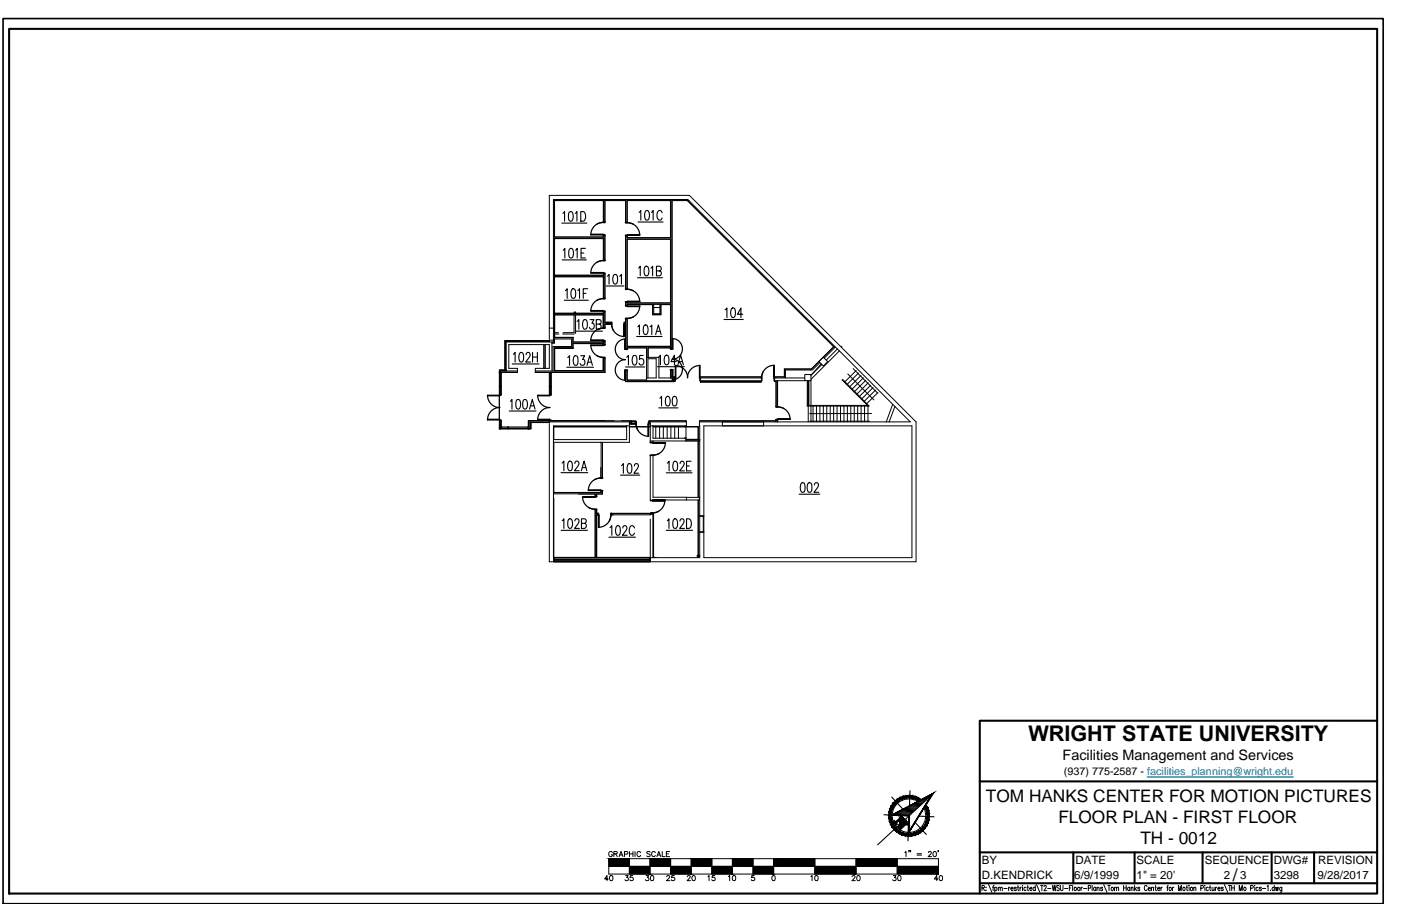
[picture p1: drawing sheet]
<svg xmlns="http://www.w3.org/2000/svg" width="432mm" height="279mm" viewBox="0 0 432 279" stroke-linecap="round" stroke-linejoin="round" font-family="sans-serif">
<defs><g id="words">
<text font-size="6.7" x="317" y="228.5">WRIGHT STATE UNIVERSITY</text>
<g font-size="5.3">
<text x="303.8" y="247.4">TOM HANKS CENTER FOR MOTION PICTURES</text>
<text x="326.2" y="253.8">FLOOR PLAN - FIRST FLOOR</text>
<text x="351.5" y="260.2">TH - 0012</text>
<text x="380" y="271.8">/</text>
</g>
<text font-size="4.4" x="327.5" y="234.4">Facilities Management and Services</text>
<g font-size="3.5">
<text x="302.6" y="266.3">BY</text>
<text x="331.4" y="266.3">DATE</text>
<text x="350.3" y="266.3">SCALE</text>
<text x="371.3" y="266.3">SEQUENCE</text>
<text x="392.6" y="266.3">DWG#</text>
<text x="406.2" y="266.3">REVISION</text>
<text x="302.6" y="271.1">D.KENDRICK</text>
<text x="331.1" y="271.1">6/9/1999</text>
<text x="350.3" y="271.1">1&quot; = 20'</text>
<text x="377.2" y="271.1">2</text>
<text x="382.2" y="271.1">3</text>
<text x="392.6" y="271.1">3298</text>
<text x="406.1" y="271">9/28/2017</text>
</g>
<text font-size="3.3" x="327.9" y="238.9">(937) 775-2587 - facilities_planning@wright.edu</text>
</g></defs>
<!-- layer: BORDER -->
<path d="M2.8 8.9h421.6v266.7h-421.6zM424.4 222.3h-122.4v53.3M302 241h122.4M302 262.9h122.4M302.1 272.4h122.3M330.8 262.9v9.5M349.7 262.9v9.5M370.6 262.9v9.5M391.9 262.9v9.5M405 262.9v9.5" fill="none" stroke="#000" stroke-width=".63"/>
<!-- layer: BORDER-NOTE -->
<g fill="none" stroke="#000" stroke-width=".31">
<path d="M302.7 273.8l.6-.1v-.6h-.6v1.6M303 273.8l.4 .9M303.9 273.6h.1M303.9 274.5v.2zM304.7 272.8l1 2.4M305.9 273.6h.4M306.4 273.1l-.3 .3v1.3M306.6 273.8l.1-.1a.47 .47 0 0 1 .6 .4 .47 .47 0 0 1-.6 .5l-.1-.2M306.6 273.6v1.6M307.7 273.9l.2-.3 .3 .1 .1 1M307.7 273.6v1.1M308.3 273.9l.2-.2h.4v1"/>
<path d="M309.4 274h1M310.9 273.6v1.1M311.3 273.6l-.4 .4M311.6 274h.7l-.1-.3a.46 .46 0 0 0-.6 .4 .46 .46 0 0 0 .6 .5l.1-.2M313.2 273.8l-.2-.2-.4 .2 .6 .4v.4l-.3 .1-.3-.3M313.6 273.6h.4M313.7 273.1l.1 1.5 .2 .1M314.4 273.6v1.1M314.8 273.6l-.4 .4M315.1 273.1v.1zM315.1 273.6v1.1M316.2 273.8l-.1-.1a.47 .47 0 0 0-.5 .4 .47 .47 0 0 0 .5 .5l.1-.2"/>
<path d="M316.6 273.6h.4M316.8 273.1v1.5l.2 .1M317.4 274h.7l-.2-.3a.47 .47 0 0 0-.5 .4 .47 .47 0 0 0 .5 .5l.2-.2M319.1 273.8l-.1-.1a.47 .47 0 0 0-.6 .4 .47 .47 0 0 0 .6 .5l.1-.2M319.1 273.1v1.6M319.5 272.8l1 2.4M320.7 273.1h.8M321.1 273.1v1.6M321.8 273.4l.1-.2a.35 .35 0 0 1 .5-.1 .35 .35 0 0 1 0 .6l-.7 1h.9M322.9 274h1M324.3 273.1l.3 1.6 .3-1.6 .3 1.6 .3-1.6M326.5 273.3l-.3-.2-.5 .2 .1 .3 .6 .4v.6l-.4 .1-.3-.3"/>
<path d="M326.8 273.1v1.1l.4 .5 .4-.3v-1.3M328.1 274h1M329.6 273.8h.4M330.3 273.1h-.7v1.6M330.6 273.1v1.6M333.2 273.6v1.1M333.6 273.6l-.3 .1-.1 .3M333.9 274h1.1M335.4 273.9l.7-.1v-.7h-.7v1.6M336.6 273.1v1.6M337.7 273.8l-.1-.1a.48 .48 0 0 0-.6 .4 .48 .48 0 0 0 .6 .5l.1-.2M337.7 273.6v1.1"/>
<path d="M338.1 273.9l.2-.2h.4l.1 1M338.1 273.6v1.1M339.8 273.8l-.2-.2-.4 .2 .6 .4v.4l-.4 .1-.2-.3M340.2 272.8l1 2.4M341.4 273.1h.8M341.8 273.1v1.6M343.5 273.9l.2-.2h.4v1M343.5 273.6v1.1M344.1 273.9l.2-.2h.4l.1 1M346.3 273.8h.8M346.3 273.1v1.6M347.1 273.1v1.6"/>
<path d="M348.2 273.8l-.1-.1a.48 .48 0 0 0-.6 .4 .48 .48 0 0 0 .6 .5l.1-.2M348.2 273.6v1.1M348.6 273.9l.3-.3 .3 .1v1M348.6 273.6v1.1M349.7 273.1v1.6M349.9 274l.4 .7M350.3 273.6l-.6 .7M351.3 273.8l-.6-.1v.3l.6 .4-.3 .3-.3-.3M353.5 273.4a.44 .44 0 0 0-.5-.3 .44 .44 0 0 0-.3 .6l.2 .9 .4 .1 .2-.4M353.9 274h.7l-.1-.3a.48 .48 0 0 0-.6 .4 .48 .48 0 0 0 .6 .5l.1-.2M354.9 273.9l.2-.2h.4v1M354.9 273.6v1.1"/>
<path d="M356 273.6h.4M356.2 273.1v1.5l.3 .1M356.8 274h.7l-.2-.3a.47 .47 0 0 0-.5 .4 .47 .47 0 0 0 .5 .5l.2-.2M357.8 273.6v1.1M358.2 273.6l-.4 .4M359.6 273.6h.4M360.1 273.1l-.3 .3v1.3M361.4 273.6v1.1M361.8 273.6l-.3 .1-.1 .3M363.2 274.7v-1.6l.5 1.6 .4-1.6v1.6M365.6 273.6h.4M365.8 273.1v1.2l.3 .4"/>
<path d="M366.5 273.1v.1zM366.5 273.6v1.1M367.9 273.9l.2-.2h.4l.1 1M367.9 273.6v1.1M370.1 273.9l.7-.1 .1-.6-.8-.1v1.6M371.4 273.1v.1zM371.4 273.6v1.1M372.4 273.8l-.1-.1a.48 .48 0 0 0-.6 .4 .48 .48 0 0 0 .6 .5l.1-.2M372.8 273.6h.4M372.9 273.1v1.2l.3 .4M373.6 273.6v1l.3 .1 .3-.4M374.2 273.6v1.1"/>
<path d="M374.6 273.6v1.1M375.1 273.6l-.3 .1-.2 .3M375.4 274h.7l-.1-.3a.45 .45 0 0 0-.6 .4 .45 .45 0 0 0 .5 .5l.2-.2M377 273.8l-.6-.1v.3l.6 .4-.2 .3-.4-.3M377.4 272.8l1 2.4M378.6 273.1h.8M379 273.1v1.6M379.6 273.8h.8M379.6 273.1v1.6M380.4 273.1v1.6M381.9 274.7v-1.6l.5 1.6 .5-1.6v1.6M385.5 273.9l.6-.1 .1-.6-.7-.1v1.6"/>
<path d="M386.7 273.1v.1zM386.7 273.6v1.1M387.8 273.8l-.1-.1a.47 .47 0 0 0-.6 .4 .47 .47 0 0 0 .6 .5l.1-.2M388.8 273.8l-.3-.2-.4 .2 .6 .4v.4l-.3 .1-.3-.3M389.1 274h1M390.6 273.4l.2-.3v1.6M391.6 274.5v.1M392.7 273.8l-.1-.1a.47 .47 0 0 0-.5 .4 .47 .47 0 0 0 .5 .5l.1-.2M392.7 273.1v1.6M393.1 273.6l.2 1.1 .3-1.1 .2 1.1 .2-1.1M395.1 273.6l-.1 1.5h-.4M395.1 273.8l-.2-.1a.47 .47 0 0 0-.5 .4 .47 .47 0 0 0 .5 .5l.2-.2"/>
<circle cx="331.4" cy="274.1" r=".47"/>
<circle cx="332.5" cy="274.1" r=".47"/>
<circle cx="342.8" cy="274.1" r=".47"/>
<circle cx="360.7" cy="274.1" r=".47"/>
<circle cx="364.9" cy="274.1" r=".47"/>
<circle cx="367.2" cy="274.1" r=".47"/>
<circle cx="383.7" cy="274.1" r=".46"/>
</g>
<!-- layer: NORTH -->
<g fill="#000" stroke="#000" stroke-width=".31">
<path d="M275.5 253.5l.1 .1zM275.7 253.8l.5 .4zM276 253.6l.2 .1zM277.3 254l1.1 .8-.8 .9zM277.6 251.6l.4 .4zM279.2 253.8l.2 .2zM279.3 253.6l.6 .5zM279.3 253.8l.2 .1zM279.2 253.9l.2 .1z"/>
<path d="M274.9 251.3l.1 .1 12.8-6.8zM275 251.4l12.8-6.8-.7 .5zM287.1 245.1l-7.2 12 7.9-12.5zM287.1 245.1l-7.2 12 .2-.8zM280 251.7l-.1 5.4 .2-.8zM280 251.7l.3-.2-.2 4.8zM274.9 251.4l5.1 .3 .3-.2zM275 251.2l5.3 .3-5.4-.1z"/>
<path d="M275.5 253.5l.2 .2zM275.5 253.5l.2 .2z"/>
<path d="M275.7 253.8l.5 .4zM275.7 253.9l.5 .3z"/>
<path d="M275.8 253.7l.2 .2zM275.8 253.7l.2 .2z"/>
<path d="M276 253.6l1.8-1.7zM276.1 253.6l1.8-1.7zM277.5 251.6l.4 .3zM277.5 251.6l.4 .3zM277.5 251.6l.1-.1zM277.6 251.5l1.2 1.2zM277.6 251.6l1.2 1.1zM278.7 252.7l-.3 1.9zM278.7 252.7l-.4 2.1zM278.4 254.6l-.1 .2 .9-.9zM278.3 254.8l.9-.8z"/>
<path d="M275.9 246.9l.5 .6-1.2 .2zM275.2 247.7l.6 .4 .6-.6zM275.2 247.7l.6 .4-1.1 .4zM274.7 248.5l.6 .3 .5-.7zM274.7 248.5l.6 .3-1.1 .6zM274.2 249.4l.8 .3 .3-.9zM274.2 249.4l.8 .3-1 .6zM274 250.3l.7 .2 .3-.8zM274 250.3l.7 .2-.8 .8zM274.7 250.5l-.8 .8h.7zM273.9 251.3h.7l-.7 1zM274.6 251.3l-.7 1 .7-.1zM273.9 252.3l.7-.1-.5 1.1zM274.6 252.2l-.5 1.1 .7-.2zM274.1 253.3l.7-.2-.3 1.1zM274.8 253.1l-.3 1.1 .6-.3zM274.5 254.2l.6-.3-.2 1.2zM275.1 253.9l-.2 1.2 .7-.5zM274.9 255.1l.7-.5-.1 1.2zM275.6 254.6l-.1 1.2 .6-.5zM275.5 255.8l.6-.5 .2 1.2zM276.1 255.3l.2 1.2 .4-.6zM276.7 255.9l.4 1.2-.8-.6zM276.7 255.9l.4 1.2 .4-.7zM277.5 256.4l.5 1.1-.9-.4zM277.5 256.4l.5 1.1 .2-.7zM278.2 256.8l.7 .9-.9-.2zM278.2 256.8l.7 .9 .2-.7zM279.1 257l.8 .9-1-.2zM279.1 257l.8 .9v-.8zM279.9 257.1l1 .7-1 .1zM279.9 257.1l1 .7-.1-.7zM280.8 257.1l1.1 .6-1 .1zM280.8 257.1l1.1 .6-.2-.8zM281.7 256.9l1.1 .4-.9 .4zM281.7 256.9l1.1 .4-.3-.7zM282.5 256.6l1.1 .2-.8 .5zM282.5 256.6l1.1 .2-.3-.6zM283.3 256.2h1.2l-.9 .6zM283.3 256.2h1.2l-.6-.5zM283.9 255.7l1.2-.2-.6 .7zM284.5 255l-.6 .7 1.2-.2zM284.5 255l1.1-.3-.5 .8zM285 254.3l-.5 .7 1.1-.3zM285 254.3l1.1-.5-.5 .9zM285.3 253.5l-.3 .8 1.1-.5zM285.3 253.5l1-.6-.2 .9zM285.6 252.7l-.3 .8 1-.6zM285.6 252.7l.8-.8-.1 1zM285.7 251.9l-.1 .8 .8-.8zM286.4 251v.9h-.7zM285.7 251.1v.8l.7-.9zM286.3 250l.1 1-.7 .1zM285.6 250.2l.1 .9 .6-1.1zM286 249.1l.3 .9-.7 .2zM285.3 249.4l.3 .8 .4-1.1zM285.5 248.3l.5 .8-.7 .3zM284.9 248.6l.4 .8 .2-1.1z"/>
<path d="M275.5 253.5l.5 .4zM275.5 253.5l.5 .4z"/>
<path d="M275.5 253.5l.5 .5zM275.5 253.5l.5 .5z"/>
<path d="M275.5 253.5l.5 .5zM275.5 253.5l.5 .5z"/>
<path d="M275.9 253.7l.1 .2zM275.8 253.7l.2 .2z"/>
<path d="M275.8 253.7l.2 .2zM275.8 253.7l.2 .2z"/>
<path d="M275.8 253.7l.2 .2zM275.8 253.7l.2 .2zM275.8 253.7l.2 .2zM275.7 253.7l.3 .2z"/>
<path d="M275.7 253.7l.3 .2zM275.7 253.7l.3 .2zM275.7 253.7l.3 .2zM275.7 253.7l.3 .2z"/>
<path d="M275.5 253.5l.5 .4zM275.5 253.5l.5 .4z"/>
<path d="M275.4 253.6l.6 .4zM275.4 253.6l.6 .4zM275.4 253.6l.6 .4zM275.4 253.6l.6 .4z"/>
<path d="M275.4 253.6l.6 .5zM275.4 253.6l.6 .5z"/>
<path d="M275.4 253.6l.7 .5zM275.4 253.6l.7 .5z"/>
<path d="M275.4 253.6l.7 .8zM275.4 253.6l.7 .7zM275.4 253.6l.1-.1z"/>
<path d="M275.9 253.7l.2 .1zM275.9 253.7l.2 .1zM275.9 253.7l.2 .1zM275.9 253.7l.2 .1z"/>
<path d="M275.9 253.7l.2 .1zM275.9 253.7l.1 .1zM275.9 253.7l.1 .1zM275.9 253.7l.1 .1zM275.9 253.7l.1 .1zM275.9 253.7l.1 .1z"/>
<path d="M275.5 253.7l.6 .4zM275.5 253.7l.6 .4z"/>
<path d="M275.6 253.7l.5 .4zM275.6 253.7l.5 .4z"/>
<path d="M275.9 253.7l.2 .1zM275.9 253.7l.2 .1zM275.9 253.7l.2 .1z"/>
<path d="M275.6 253.8l.6 .4zM275.6 253.8l.6 .4z"/>
<path d="M276 253.6l.2 .1zM276 253.6l.1 .2z"/>
<path d="M277.3 254l-.3 1.3 .6 .4zM277 255.3l.6 .4z"/>
<path d="M277.4 252.3l-1.2 1.4zM276 253.6l1.4-1.3-1.2 1.4zM276 253.6l.2 .1z"/>
<path d="M277.6 251.6l.7 .7zM277.6 251.6l.7 .7z"/>
<path d="M277.8 251.9l.9 .8zM277.7 252l1 .7z"/>
<path d="M277.5 252.8l.8 1.9 .3-1.2zM277.5 252.8l.8 1.9-1-.7z"/>
<path d="M277.6 252.4l1 1.1 .1-.3zM277.6 252.4l1 1.1-1.1-.7z"/>
<path d="M277.7 252l1 1.2v-.5zM277.7 252l1 1.2-1.3-.9z"/>
<path d="M279.1 253.4l.1-.1zM279.2 253.3l.8 .8zM279.2 253.4l.8 .7z"/>
<path d="M279.2 253.3l.4 .4zM279.2 253.4l.4 .3zM279.2 253.4l.4 .3z"/>
<path d="M279.2 254l-.8 .8zM278.3 254.7l.9-.7z"/>
<path d="M279.3 253.8l.2 .1zM279.3 253.8l.2 .1zM279.3 253.8l.2 .1zM279.3 253.8l.2 .1zM279.3 253.8l.2 .1zM279.3 253.8l.3 .1z"/>
<path d="M279.2 253.9l.1 .1zM279.2 253.9l.1 .2z"/>
<path d="M279.2 253.9l.2 .1zM279.2 253.9l.2 .1z"/>
<path d="M279.2 253.9l.2 .1zM279.2 253.9l.1 .1zM279.2 253.9l.1 .1z"/>
<path d="M279.2 254l-1.8 1.8zM277.4 255.7l1.8-1.7zM277 255.3l.4 .5zM277 255.2l.4 .5zM277.5 252.5l-.5 2.8zM277.6 252.3l-.6 2.9zM277.6 252.3l-1.4 1.5zM276.1 253.7l1.5-1.4z"/>
<path d="M279.3 253.8l.2 .1zM279.3 253.8l.2 .1z"/>
<path d="M279.3 253.8l.2 .1zM279.3 253.8l.2 .1zM279.3 253.8l.2 .1zM279.3 253.8l.2 .1z"/>
<path d="M279.3 253.8l.2 .1zM279.2 253.8l.2 .2zM279.2 253.8l.2 .2z"/>
<path d="M279.3 253.8l.2 .1zM279.3 253.8l.2 .1zM279.3 253.8l.2 .1z"/>
<path d="M279.3 253.7l.3 .2zM279.3 253.7l.3 .2z"/>
<path d="M279.3 253.7l.3 .2zM279.3 253.7l.3 .2zM279.3 253.8l.3 .1zM279.3 253.8l.3 .1z"/>
<path d="M279.2 253.4l.5 .4zM279.2 253.4l.5 .4z"/>
<path d="M279.3 253.7l.3 .2zM279.3 253.7l.4 .3z"/>
<path d="M279.2 253.4l.5 .4zM279.2 253.4l.5 .4z"/>
<path d="M279.2 253.5l.6 .4zM279.2 253.5l.6 .4z"/>
<path d="M279.2 253.5l.6 .5zM279.2 253.5l.6 .5z"/>
<path d="M279.3 253.5l.6 .5zM279.3 253.5l.6 .5z"/>
<path d="M279.3 253.7l.5 .4zM279.3 253.7l.5 .4zM279.3 253.7l.5 .4zM279.3 253.7l.6 .4z"/>
<path d="M279.7 254l.1 .1zM279.7 254l.1 .1z"/>
<path d="M279.3 253.7l.6 .4zM279.3 253.7l.6 .4z"/>
<path d="M279.3 253.6l.6 .5zM279.3 253.6l.6 .5z"/>
<path d="M279.3 253.6l.6 .5zM279.3 253.6l.6 .5zM279.3 253.6l.6 .5z"/>
<path d="M283.1 246l.8 .5-.5 .6zM283.1 246l-.4 .6 .7 .5zM282.2 245.6l.9 .4-.4 .6zM282.2 245.6l-.2 .7 .7 .3zM281.2 245.4l1 .2-.2 .7zM281.2 245.4l-.1 .7 .9 .2zM280.3 245.3l.9 .1-.1 .7zM280.3 245.3v.7l.8 .1zM279.3 245.3h1v.7zM279.3 245.3l.1 .8 .9-.1zM278.4 245.5l.9-.2 .1 .8zM278.4 245.5l.2 .8 .8-.2zM277.5 245.9l.9-.4 .2 .8zM277.5 245.9l.3 .7 .8-.3zM276.7 246.4l.8-.5 .3 .7zM276.7 246.4l.3 .6 .8-.4zM275.9 246.9l.8-.5 .3 .6zM275.9 246.9l.5 .6 .6-.5z"/>
</g>
<g fill="none" stroke="#000" stroke-width=".31">
<path d="M275.7 253.6v.1M275.7 253.8h.2M276 253.9h.1M276 253.9v.2M276 254h.1M276.1 253.8v.1M279.2 253.4h-.1M279.3 253.7h.1M279.3 253.6h.1M279.4 253.8h-.2M279.4 253.6v.1M279.5 254h.1"/>
<path d="M279.5 253.9v.1M279.5 253.9h.1M279.7 253.9l-.1 .1"/>
</g>
<circle cx="276.2" cy="253.7" r=".17" fill="#000"/>
<g fill="none" stroke="#000" stroke-width=".34">
<path d="M272.4 251.3l4.8 .2M274.8 245.8l3.5 3.8M275.4 251.1l5 .2M275.8 250.9l4.9 .2M276.3 250.6l4.7 .2M276.8 250.4l4.5 .1M277.2 254.4l-6.7 6.1M277.3 250.1l4.3 .2M277.8 249.9l4.1 .1M278.3 249.6l3.9 .1M278.8 249.3l3.6 .2M279.3 249.1l3.4 .1"/>
<path d="M279.8 248.8l3.2 .1M280 254.6l-.2 4.7M280.5 243.9l-.2 4.7 3 .1M280.8 248.3l2.8 .1M281.3 248l2.6 .1M281.8 247.8l2.4 .1M282 253.6l3.5 3.8M282.3 247.5l2.2 .1M282.8 247.3h1.9M282.9 247.2a5.2 5.2 0 0 0-7.8 3.2 5.2 5.2 0 0 0 5.8 6.3 5.2 5.2 0 0 0 3.8-7.6M283.2 251.7l4.7 .2M283.3 247l1.7 .1"/>
<path d="M283.8 246.7l1.5 .1M284.3 246.5l1.3 .1M284.8 246.2l1.1 .1M285.3 246h.9M285.8 245.7l.7 .1M286.3 245.5h.5M286.8 245.2h.3M287.3 245h.1M287.5 244.9l-8.8 8.1"/>
</g>
<!-- layer: Graphic Scale -->
<g fill="none" stroke="#000" stroke-width=".31">
<path d="M187.5 271.1h-1.1l.7-1.1v1.6M187.6 264.8h101.6v4.8h-101.6zM187.6 267.2h101.6M188.1 270.1l.2-.1a.81 .81 0 0 1 .6 .8 .81 .81 0 0 1-.6 .8l-.5-.7zM188.7 262.9a.57 .57 0 0 0-.6-.3 .57 .57 0 0 0-.5 .6v.4a.56 .56 0 0 0 .5 .6 .56 .56 0 0 0 .6-.4v-.2h-.3M189.2 263.3h.9v-.6l-.9-.1v1.6M189.8 263.3l.5 .9M190.8 264.2l.6-1.6 .6 1.6M191 263.7h.8M192.5 263.4l.9-.1v-.6l-.9-.1v1.6M192.8 270h.8l-.5 .6a.53 .53 0 0 1 .6 .5 .53 .53 0 0 1-.5 .6 .53 .53 0 0 1-.6-.4M194 264.8v4.8"/>
<path d="M194 262.6v1.6M194 263.3h1.1M195 270h-.7l-.1 .7a.57 .57 0 0 1 .9-.1 .57 .57 0 0 1-.1 .9 .57 .57 0 0 1-.8-.2M195.1 262.6v1.6M195.7 262.6v1.6M197.5 262.9a.6 .6 0 0 0-.7-.3 .6 .6 0 0 0-.5 .6v.4a.59 .59 0 0 0 .5 .6 .59 .59 0 0 0 .7-.4M199.1 270h.9l-.5 .6a.54 .54 0 0 1 .5 .5 .54 .54 0 0 1-.5 .6 .54 .54 0 0 1-.6-.4M200.3 264.8v4.8M200.4 262.8l-.4-.2-.7 .2 .2 .4 .8 .4 .1 .4-.4 .2-.7-.2M200.7 270.1a.77 .77 0 0 1 .9 .5 .77 .77 0 0 1-.5 1l-.4-.1-.2-.2zM202 262.9a.6 .6 0 0 0-.7-.3 .6 .6 0 0 0-.5 .6v.4a.59 .59 0 0 0 .5 .6 .59 .59 0 0 0 .7-.4M202.5 264.2l.5-1.6 .6 1.6"/>
<path d="M202.7 263.7h.7M204.1 262.6v1.6h.9M205.4 263.3h.6M205.5 270.4l.3-.4 .6 .3-.2 .6-.8 .7h1.1M206.4 262.6h-1v1.6h1M206.7 264.8v4.8M207.8 270h-.7l-.1 .7a.57 .57 0 0 1 .8-.1 .57 .57 0 0 1 0 .9 .57 .57 0 0 1-.9-.2M211.8 270.4l.3-.4 .6 .1v.4l-.9 1.1h1M213 264.8v4.8M213.5 270.1l.2-.1a.81 .81 0 0 1 .6 .8 .81 .81 0 0 1-.6 .8l-.5-.7zM218.2 270.3l.3-.3v1.6M219.4 264.8v4.8"/>
<path d="M220.3 270h-.7l-.1 .7a.56 .56 0 0 1 .8 0 .56 .56 0 0 1-.1 .8 .56 .56 0 0 1-.8-.2M224.5 270.3l.4-.3v1.6M225.7 264.8v4.8M225.9 270.1l.3-.1a.81 .81 0 0 1 .6 .8 .81 .81 0 0 1-.6 .8l-.5-.7zM232.1 264.8v4.8M232.5 270h-.8v.7a.56 .56 0 0 1 .8 0 .56 .56 0 0 1-.1 .8 .56 .56 0 0 1-.8-.2M238.1 270.1a.76 .76 0 0 1 1 .6 .76 .76 0 0 1-.6 .9l-.5-.3-.1-.6zM238.4 264.8v4.8M249.9 270.3l.4-.3v1.6M251.1 264.8v4.8M251.3 270.1l.3-.1a.81 .81 0 0 1 .6 .8 .81 .81 0 0 1-.6 .8l-.5-.7zM262.6 270.4l.3-.4 .6 .1v.4l-.9 1.1h1"/>
<path d="M263.8 264.8v4.8M264.3 270.1l.2-.1a.81 .81 0 0 1 .6 .8 .81 .81 0 0 1-.6 .8l-.5-.7zM275.3 270h.9l-.5 .6a.54 .54 0 0 1 .5 .5 .54 .54 0 0 1-.5 .6 .54 .54 0 0 1-.6-.4M276.5 264.8v4.8M276.9 270.1a.77 .77 0 0 1 .9 .5 .77 .77 0 0 1-.5 1l-.4-.1-.2-.2zM278.9 262.9l.3-.3v1.6M280.2 262.4l-.1 .3M280.7 262.4h-.2h.2l-.2 .3M282.6 263.3h1.4M282.6 263.7h1.4M286.1 262.9l.2-.2 .4-.1 .3 .4-.9 1.2h1M287.8 262.7a.79 .79 0 0 1 .9 .5 .79 .79 0 0 1-.5 1l-.6-.3-.1-.6z"/>
<path d="M289.1 271.1h-1.1l.7-1.1v1.6M289.2 262.4h-.1h.1l-.1 .3M289.7 270.1l.2-.1a.81 .81 0 0 1 .6 .8 .81 .81 0 0 1-.6 .8l-.5-.7z"/>
</g>
<g fill="#000" stroke="#000" stroke-width=".31">
<path d="M187.6 264.8l6.4 2.4v-2.4zM187.6 264.8l6.4 2.4h-6.4z"/>
<path d="M194 267.2l6.3 2.4v-2.4zM194 267.2l6.3 2.4h-6.3z"/>
<path d="M200.3 264.8l6.4 2.4v-2.4zM200.3 264.8l6.4 2.4h-6.4z"/>
<path d="M206.7 267.2l6.3 2.4v-2.4zM206.7 267.2l6.3 2.4h-6.3z"/>
<path d="M213 264.8l6.4 2.4v-2.4zM213 264.8l6.4 2.4h-6.4z"/>
<path d="M219.4 267.2l6.3 2.4v-2.4zM219.4 267.2l6.3 2.4h-6.3z"/>
<path d="M225.7 264.8l6.4 2.4v-2.4zM225.7 264.8l6.4 2.4h-6.4z"/>
<path d="M232.1 267.2l6.3 2.4v-2.4zM232.1 267.2l6.3 2.4h-6.3z"/>
<path d="M238.4 264.8l12.7 2.4v-2.4zM238.4 264.8l12.7 2.4h-12.7z"/>
<path d="M251.1 267.2l12.7 2.4v-2.4zM251.1 267.2l12.7 2.4h-12.7z"/>
<path d="M263.8 264.8l12.7 2.4v-2.4zM263.8 264.8l12.7 2.4h-12.7z"/>
<path d="M276.5 267.2l12.7 2.4v-2.4zM276.5 267.2l12.7 2.4h-12.7z"/>
</g>
<!-- layer: A-EXISTING -->
<g fill="none" stroke="#000" stroke-width=".31">
<path d="M186.2 68.5l-.2-.1v-6.6h-15.2v11.3h15.2l.2-.6M186.4 68.5v-6.7h6.5v6.8h.2M186.4 72.5v7.8M193.1 72.7h-.2v16.4h.2M193.3 68.6v-6.8h13.4v11.5h-13.4v-.6M206.6 61.9h-13.3v6.7h-.5v-6.7h-6.3v6.6h-.6v-6.6h-15v11.2h15v-.6h.6v7.8h-.6v-6.7h-15v11.3h15v-.6h.6v7.7h-.6v-6.6h-15v11.2h15v-.5h.6v3.4M206.6 73.3h-13.3v-.6h-.5v16.4h.5v-15.3h13.3M211.5 61.5l45.5 45.4-3.2 3.3M212.2 61.8h-5.1v45.4M212.3 61.9l-.3-.4h-41.4v44h-.5v.3M212.3 61.9h-5.1v45.6h-.6v-.2M212.3 61.9l45.8 45.7"/>
<path d="M170.9 97.1h15v4h.6v-1.1h.5v-.5M170.9 97.1l.1 7zM176.9 96.6v-.4h.5v.4M176.9 97.1v5.5h-3.4M177.4 97.1v5.7M186.2 96.1l-.2 .6h-15.4M186.2 80.3l-.2-.1v-6.7h-15.2v11.4h15.2l.2-.6M186.2 92h-.2v-6.7h-15.2v11.3M186.4 84.3v7.7M186.4 96.1v3.4h.6M187 99.7l-.6 .2v1.2h-.2M187 99.5h1.5v.5h-1.5"/>
<path d="M192.5 99.7l.4 .2v7.7l.2 .1M193.1 98.3l-.2 .1v1.1h-.4M193.1 93.1l-.2 .1v1h.2M193.3 89.1v-15.4h13.4v19.8h-13.4v-.4M201.1 94v3.1h2.6v-3.1h2.9M201.2 94v3h2.4v-3.1h3.1v13h-13.4v-8.6M201.5 94.8h1.9v1.9h-1.9zM201.5 94.8v-.9h1.9v.9M206.6 93.4h-13.3v-.3h-.5v1.1h.5v-.2l8-.1h-8v.3M153.9 114.9h.6v.2h-.6zM153.9 119.1v2.6M153.9 119.1h.6v.2h-.6"/>
<path d="M153.9 114.8v.1M153.9 115.1v4M154.1 115.1l.1 4zM154.1 119.3l.1 2.4zM154.5 115.1v4M154.5 119.3v2.4M155.3 114.1h-1.4v.7M156 114.1h-2v.7M156 114.8l-1.5 .1 5-.1M156 114.3h-1.9v.5M156 114.1v.3M159.5 114.4h-5.3v.4"/>
<path d="M159.5 114.8h-5.6M165 114.8h21.5M167.6 113.6h1.7v-7.3h-12.5v7.3h2.7v1.2M167.6 113.6h-2.6v1.2M167.6 106.3v7.3M167.7 106.3v7.3M168.1 106.3v7.3M169.3 104.7v-44.4h43.2l69.8 69.8v43.1h-111.6l-.1-41.9h23.4M169.3 114.9h.6v.2h-.6zM169.3 119.1h.6v.2h-.6zM169.3 115.1v4M169.3 119.3v2.4"/>
<path d="M169.3 105.5h.8M169.3 105h-13.7v9.1M169.3 105.3h-13.5v8.8M169.3 105.2h-13.5v8.9M169.3 105.1h-13.6v9M169.3 101.2h1.3M169.5 115.1l.1 4zM169.5 119.3l.1 2.4zM169.9 115.1v4M169.9 119.3v2.4M170.1 105.8v8.6M170.6 104.9l-1.3 .1v.5h-13.3v8.6h-.5"/>
<path d="M170.9 107.4l.1 7zM170.9 114.3h15M170.9 104.5l-.1 1.2h-.7M170.9 104.1h.1M170.9 104.5v1.3h-.8M170.9 107.3v.1M170.9 104.5h5.3v2.4h-5.8v7.5h-5.4M170.9 107.3h.1M171 104l5.7 .1zM171 107.3l5.7 .1zM171 102.6h.1M171 103h1.3"/>
<path d="M171.3 102.6h.8M173.4 103h3.6M176.6 104.1v1.4M185.9 114.3v-4h.6v4.6l-21.5-.1M185.9 105.1v.4h-9.7M185.9 105.1h.6v1.3h-.6zM185.9 105.9h-9.4v1.4h-5.7v7.1h15.2v-4.1M186 105.1v1.2h.4v-1.1l-.2-.1M186 101.1v-4.1h-15.2v7.2h5.7v1.3M186.2 110.3l.2 .1v4.4M186.2 106.2v.1M186.5 106.3h-.6v-.3h-9.3v1.3"/>
<path d="M193.1 114.2l-.2 .1v3.4l15.1-.2M193.3 107.7v-.5h6v3M193.3 114.2v3.1h5.9M199.2 117.4h.1M199.3 116.6h2.9v-6h-2.5v6M199.3 107.3v2.9M199.3 110.2v7.2M199.3 110.2h3.8v6.4h4.6M199.8 107.3v2.9M206.6 106.8h-13.3v-8.5h-.5v1.2h-.3v.5h.3v7.7h.5v-.4M206.9 114.1h-.2l-.1 2.5v-2.5h.6v2.1h.8v.4h-.3M206.9 107.5l-.2-.1h.4v.1"/>
<path d="M206.9 114.1h.1M207.1 114.1v2.2l.9 .1M207.2 107.3l-7.5-.1v3M207.7 116.6v.8h-8.4M207.7 117.4h.3M208 117.4v.3h-15.2v-3.5h.5v3h5.9v.5M208 116.6v.8M215.9 117.4v.3h18.8v-.3M215.9 116.6v-.4h18.8v.4M215.9 116.4h18.8M215.9 117.7l18.8 .1zM215.9 117.4h18.8"/>
<path d="M215.9 116.6h18.8M215.9 116.6v.8M215.9 117.5h.1M215.9 117.5h18.8M225.9 117.8h.1M234.7 116.6v.8M238.7 117.4v.3h.5v7.7h.5l-.1-8M238.7 117.5l.5 .2v7.7M238.7 117.4h.5M238.7 116.6h9.3M238.7 116.6v.8M239.2 117.4h8.8"/>
<path d="M248 115.5h2v1.9h-2zM248.8 117.4v7.6h.2v-7.6M249.1 117.4v12.7M249.3 117.4v7.6h-.2M250 117.4v12.7M252.4 111.5l1.4-1.3 1.3 1.3-1.3 1.4zM252.4 111.5l-2.3 2.3h-8.3v2.5l-3.1 .1M252.7 111.8l-2.3 2.3h-8.3v2.5M253.1 112.2l.2 .3-3.3 3.2zM256.9 106.9l-6.8 6.9h-8.4v2.4h-3v.4M257.5 107l-3.5 3.5M258.1 107.6l.6 .6"/>
<path d="M258.1 107.6l-3.5 3.5M258.7 108.2l16.4 16.5M258.7 108.2l-8.7 8.8M259.4 107.1h.1M259.5 117.2l7.9 7.8h-17.9M259.7 117l8.2 8.2h-19.2M261.3 115.3l8 8M262.9 113.7l7.5 7.5M263.9 114.3l-3.6 3.6M264.6 115l-3.6 3.6M265.4 115.8l-3.6 3.6M266.1 116.5l-3.6 3.6"/>
<path d="M266.8 117.3l-3.6 3.6M267.6 118l-3.6 3.6M268.4 118.8l-3.6 3.6M269.1 119.5l-3.6 3.6M153.9 131.9v.4h.4M153.9 121.7h.6v.2h-.6zM153.9 129.5h.6v.2h-.6zM153.9 129.7v2.2h.2M153.9 121.9v7.6M154.1 129.7l.1 2.2zM154.1 131.9l.4-.4 .2 .2-.4 .4zM154.3 132.1v.2h2.2"/>
<path d="M154.4 131.7l-.1 .1M154.5 129.7v1.8M154.5 131.8l-.1 .1M154.7 131.7h1.8M156.5 132h-2.2l2.2 .1M156.5 131.7h.2v.6h-.2zM156.7 132l5.9 .1zM156.7 132.3h5.9M156.7 131.7h5.9M162.6 131.7h.2v.6h-.2zM162.8 129.7l23.7 .1h-23.6l-.1 1.9zM162.8 132.3h.1"/>
<path d="M162.9 129.8l31.6 .1M162.9 131.7v.6M163 129.8v2.3M163.4 130.2l.1 1.9h-.6M163.6 130.3h5.7M163.6 130.2v2h-.7M163.7 130.7v1.6h-.8M163.7 130.3v.1M169.3 130.7v42.5h31.1v-13.1M169.3 129.5h.6v.2h-.6zM169.3 121.7h.6v.2h-.6zM169.3 130.3h.1"/>
<path d="M169.3 130.2h-6v1.8h-.3M170.6 131.5h22.5M170.6 131.7h22.5M170.7 131.5v4.1M170.7 136.4v15.5M185.2 136.4v.1M185.3 136.4v11M185.6 136.4v10.9l-.2 .1M185.7 136.4v11h-.5v-3.2M186.5 129.8h2.8M191.5 129.8h3M193.1 131.3v4.3h-22.5"/>
<path d="M194 130.1v6.3h-23.4M194 131.5h6.4M194 131.7h6.4M194.4 130.1h-25.1v.3M194.4 130.1v.6M194.5 129.9h.1M194.5 129.8l-.1 .3M194.5 129.8h1.5l-.1 .3M194.5 130.1v.6M196 130.1v.6h-2M200 130.1v.6h.4M200 130.1v-.3h11.6v.3"/>
<path d="M200 129.9h11.6M200 130.1h11.6M200.4 131.3h.9M200.4 130.1v6.3h.9v-.4M200.4 136.3h.9M200.4 136h15.3M201.3 131.3v3.8h10.1M201.3 131.5h9.7M201.3 131.7h13.9M202.1 131.4v3.7M203.3 131.4v3.7M204.4 131.4v3.7"/>
<path d="M205.6 131.4v3.7M206.8 131.4v3.7M208 131.4v3.7M209.1 131.4v3.7M211 131.4h.4v.2h-.4zM211.4 135v1M211.4 135l-.4 .1M211.4 135.6h4.3M211.4 135.5h4.3M211.4 135.9h4.3M211.4 131.5h3.8v4M211.4 131.6v3.4"/>
<path d="M211.6 130.1v1.2h-10.3M215.2 131.5v4M215.2 136v17.4M215.6 130.1h7v1.2h12.7M215.6 130.1l.1 23.2M215.6 129.9h.1M222.6 130.1h.1M222.6 130.1h12.7M235.3 130.1h.1M235.3 131.3h.1M239.2 129.5v.3l-23.6 .1M239.6 129.5l.1 .6v-.6h-.5v.3h-23.6v.3"/>
<path d="M249.5 129.9h18.5M250.6 125v5.1M251.6 125v5.1M252.7 125v5.1M253.8 125v5.1M254.8 125v5.1M255.9 125v5.1M256.9 125v5.1M258 125v5.1M259.1 125v5.1M260.1 125v5.1M261.2 125v5.1"/>
<path d="M262.2 125v5.1M263.3 125v5.1M264.3 125v5.1M265.4 125v5.1M266.5 125v5.1M267.5 125v5.1M268.6 127.5l-19.1 .1M269.8 120.3l-3.6 3.6M270.6 121l-3.6 3.6M275.1 124.7l.7 .7M275.1 124.7l-2 5.4M275.8 125.4l4.8 4.7h-45.3v1.2"/>
<path d="M275.8 125.4l-1.8 4.7M170.6 152.4h.1M170.6 152.3h12.9v.8M170.7 153.6v18.4h12.7M183.4 157.1h.5v1.2h.4v.5h-.4v13.2h-.5zM183.5 157.1v14.8h.4v-13.1h.4M183.7 157.1l.2 .1v1.2h.4v.2M184.3 158.6h.1M185.2 151.9v-.5h.5v1h-1.8v.7h-.5v-.7h-5.1M185.3 151.4v.5h-14.7M185.4 151.4l.2 .1v.8h-1.7v.7l-.2 .1M188.4 158.6v-.2h13v13.6"/>
<path d="M188.4 158.8h12M189 158.8h-.6v-.5h12v.5M200.4 158.6h.9M200.4 158.5h.9M201.3 158.3h.1v13.7h-.1zM201.3 154.2v.3M205 154.2h-3.7h10.3M211.6 154.2v-.9h-10.3v-12.9h-.9v14.1M211.6 154.2h4.1M211.6 153.4h4M215.2 154.2v17.1M215.6 154.2h.1"/>
<path d="M215.6 153.4v.8M215.7 159.2l1.2-.1v-27.8h64.2v40.7h-64.2v-7.9h-1.2v7.2M215.7 153.3v5.8h1.2v5l-1.2-.1M215.7 153.3l-.1 .1M215.7 159.1v5M216.7 159.1l.1 .3zM216.8 159.4v4.5M170.6 171.9h12.8M170.7 172.1h.2v.8h-.2zM170.9 172.5l29.3 .1zM170.9 172.9h29.3M170.9 172.1h29.3"/>
<path d="M183.9 172h17.4M183.9 171.9h16.5M200.2 172.1h.2v.8h-.2zM201.4 171.9h.9M215 171.3v.7M215.7 171.3v.7h-14.3M215.7 171.3h-.8v.7M215.7 171.5h-.5v.5M216.7 163.9l.1 .2z"/>
</g>
<!-- layer: A-DOOR -->
<g fill="none" stroke="#000" stroke-width=".38">
<path d="M182.1 72.2h3.8v.2h-3.8zM184 69.1l1.9-.5a3.8 3.8 0 0 0-3.8 3.8M185.9 68.4l.2 .3 .4-.1v-.2M185.9 72.7l.2-.3h.4v.3M192.8 68.5l.2 .3 .4-.1-.1-.2M192.8 72.7l.2-.2h.4l-.1 .2M193.4 72.4h3.8v.1h-3.8zM195.3 69.2l-1.9-.5a3.8 3.8 0 0 1 3.8 3.8M182.1 84h3.8v.2h-3.8zM182.1 95.8h3.8v.1h-3.8zM184 80.9l1.9-.5a3.8 3.8 0 0 0-3.8 3.8M184 92.6l1.9-.5a3.8 3.8 0 0 0-3.8 3.8"/>
<path d="M185.9 80.2l.2 .2h.4v-.2M185.9 84.4l.2-.2h.4v.2M185.9 91.9l.2 .3 .4-.1v-.2M185.9 96.2l.2-.3h.4v.3M186.9 99.5l.2-.1v.2v.4h-.2M187.1 99.8h1.3zM187.1 99.4h1.3M188.4 99.4h.2v.6h-.2zM192.6 99.5l-.2-.1-.1 .2 .1 .4h.2M192.8 89l.2 .3h.4l-.1-.3M192.8 93.3l.2-.3 .4 .1-.1 .2M192.8 98.4l.2-.3 .4 .1-.1 .2"/>
<path d="M192.8 94.2l.2 .2h.4l-.1-.2M193.4 92.9h3.8v.2h-3.8zM193.4 94.4h3.8v.1h-3.8zM195.3 89.7l-1.9-.5a3.8 3.8 0 0 1 3.8 3.8M197.2 94.4a3.8 3.8 0 0 1-3.8 3.8l1.9-.5M182.1 106.4h3.8v.2h-3.8zM182.1 104.8h3.8v.2h-3.8zM182.1 106.4a3.8 3.8 0 0 0 3.8 3.8l-1.9-.5M184 101.7l1.9-.5a3.8 3.8 0 0 0-3.8 3.8M185.9 110.4l.2-.2h.4v.2M185.9 106.2l.2 .2h.4v-.2M185.9 101l.2 .3 .4-.1v-.2"/>
<path d="M185.9 105.3l.2-.3h.4v.3M187.1 100h1.3M189 101.9l-.5-1.9a3.8 3.8 0 0 0 3.9 3.8M192.2 100h.2v3.8h-.2zM192.6 114.1h.2v3.2h-.2zM192.6 104.6h.2v3.2h-.2zM192.8 104.5a3.2 3.2 0 0 0-3.2 3.2 3.2 3.2 0 0 0 3.2 3.2M192.8 110.9a3.2 3.2 0 0 0-3.2 3.2 3.2 3.2 0 0 0 3.2 3.2M192.8 114.3l.2-.2h.4l-.1 .2M192.8 107.5l.2 .3h.4l-.1-.3M206.6 107.4l.2 .3 .4-.1v-.2M206.6 114.2l.2-.3 .4 .1v.2"/>
<path d="M207.2 110.8a3.2 3.2 0 0 1 3.1 3.1 3.2 3.2 0 0 1-3.1 3.3M207.2 104.5h.2v3.1h-.2zM207.2 114h.2v3.2h-.2zM207.2 104.4a3.2 3.2 0 0 1 3.1 3.2 3.2 3.2 0 0 1-3.1 3.2M207.9 116.6l.2-.1 .1 .2-.1 .7h-.2M208.1 112.7a3.8 3.8 0 0 1 3.8 3.8M208.1 112.7h.2v3.8h-.2zM215.6 112.7h.1v3.8h-.1zM215.6 116.5h.1M215.7 112.7a3.8 3.8 0 0 0-3.8 3.8M216 116.6l-.3-.1v.2v.7h.3M234.6 116.6l.2-.1v.2v.7h-.2"/>
<path d="M238.4 112.7h.2v3.8h-.2zM238.6 112.7a3.8 3.8 0 0 0-3.8 3.8l.5-1.9M238.8 116.6l-.2-.1v.2v.7h.2M150.3 121.9h3.8l-.1 .2h-3.7zM150.3 129.3h3.7l.1 .2h-3.8zM150.3 122.1a3.7 3.7 0 0 0 3.7 3.6 3.8 3.8 0 0 0-3.7 3.6M165.7 121.9h3.8l-.1 .2h-3.7zM165.7 122.1a3.7 3.7 0 0 0 3.8 3.6 3.8 3.8 0 0 0-3.8 3.6M169.4 129.5v-.2h-3.7v.2h3.8M194.4 130.1l.2-.1 .1 .2-.1 .6-.2-.1M194.6 130.6h1.3zM194.6 130.8h1.3"/>
<path d="M194.6 130h1.3M195.9 130h.2v.8l-.3-.2zM196.6 132.7l-.5-1.9a3.8 3.8 0 0 0 3.8 3.7M199.7 130.8h.2v3.8h-.2zM200.1 130.1l-.2-.1-.1 .2 .1 .6 .2-.1M200.4 136.3l.2 .3 .7-.1v-.2M201.3 136.5h3.8v.2h-3.8zM205.1 136.5a3.8 3.8 0 0 1-3.8 3.8l1.9-.5M239.2 125.3l.1 .3 .4-.1v-.2M239.2 129.6l.1-.3h.4v.3M239.7 129.2h3.9v.1h-3.9zM241.6 126l-1.9-.5a3.8 3.8 0 0 1 3.8 3.8"/>
<path d="M179.5 153.2a3.8 3.8 0 0 0 3.8 3.8l-1.9-.5M179.5 153.2h3.9v.2h-3.9zM181.3 151.1h3.8v.2h-3.8zM183.2 147.9l1.9-.5a3.8 3.8 0 0 0-3.8 3.8M183.4 157.2l.2-.2h.4l-.1 .2M183.4 153l.2 .3 .4-.1-.1-.2M184.2 158.3l.3 .2v.3h-.3M184.5 158.8h.1v3.9h-.1zM185.2 147.2l.1 .3h.5l-.1-.3M185.2 151.5l.1-.3 .5 .1-.1 .2M188.5 158.3l-.3 .2 .1 .3h.2M200.4 140.6l.2-.3h.7v.3"/>
<path d="M200.5 158.4l.2-.3 .4 .1v.2M200.5 154.1l.2 .3h.4v-.3M201.1 154.4h3.8v.1h-3.8zM204.9 154.4a3.8 3.8 0 0 1-3.8 3.8l1.9-.5M187.8 160.7l.5-1.9a3.8 3.8 0 0 1-3.9 3.8"/>
</g>
<!-- layer: A-GLAZ-CURT -->
<path d="M156.5 132v.1" fill="none" stroke="#dd0" stroke-width=".34"/>
<!-- layer: ROOM-NUMBER -->
<g fill="none" stroke="#000" stroke-width=".34">
<path d="M173.2 68.8h7.7M173.5 65.8l.5-.6v3M173.6 77.2l.5-.6v3M175.5 65.4l.5-.2a2.02 2.02 0 0 1 0 3h-.2a1.38 1.38 0 0 1-.6-1.7zM175.6 76.8l.5-.2a2.02 2.02 0 0 1 0 3h-.2a1.38 1.38 0 0 1-.6-1.7zM177.3 65.8l.5-.6v3M177.4 77.2l.5-.6v3M179 65.2h.7a1.78 1.78 0 0 1 0 3h-.7zM179.1 78h.8M180.4 76.6h-1.3v3h1.3M196.7 68.5h7.7M197 65.5l.5-.6v3"/>
<path d="M199 65.1l.5-.2a2.02 2.02 0 0 1 0 3h-.2a1.38 1.38 0 0 1-.6-1.7zM200.8 65.5l.5-.6v3M204.1 65.6a.72 .72 0 0 0-1.2-.5 2.02 2.02 0 0 0 .2 2.8 .75 .75 0 0 0 1-.7M173.2 80.2h7.5M173.9 92.6h7.4M174.3 89.6l.5-.6v3M176.3 89.2l.5-.2a2.36 2.36 0 0 1 .3 2.9l-.5 .1a2.23 2.23 0 0 1-.3-2.8zM177.9 99.1l.5-.5v2.9M178.1 89.6l.5-.6v3M179.8 90.5h.8M179.9 98.7l.5-.1a1.38 1.38 0 0 1 .6 1.7l-.3 1.1-.5 .1a2.28 2.28 0 0 1-.3-2.8zM181.2 89h-1.4v3"/>
<path d="M181.9 98.6h1.2l-.7 1.1a.9 .9 0 0 1 .7 1.1 .9 .9 0 0 1-1.2 .6l-.2-.5M183.8 100h1l.5-.6a.64 .64 0 0 0-.5-.8h-1v2.9h1a.84 .84 0 0 0 .5-.8 .84 .84 0 0 0-.5-.7M186.8 88.2h5.5M187.2 85.2l.5-.6v3M189.2 84.8l.5-.2a1.38 1.38 0 0 1 .6 1.7l-.3 1.1-.5 .2a2.28 2.28 0 0 1-.3-2.8zM191 85.2l.5-.6v3M196.5 85.7h7.7M196.8 82.7l.5-.6v3M198.8 82.3l.6-.2a2.02 2.02 0 0 1 0 3h-.2a1.38 1.38 0 0 1-.7-1.7zM200.6 82.7l.5-.6v3M202.3 83.5l1.3-.1 .2-.5-.2-.6-1.3-.2v3h1a.79 .79 0 0 0 .5-.8 .79 .79 0 0 0-.5-.8M223.2 98.5h5.9"/>
<path d="M223.5 95.5l.5-.5v2.9M225.5 95.1l.5-.1a1.38 1.38 0 0 1 .7 1.7l-.3 1.1-.6 .1a2.28 2.28 0 0 1-.3-2.8zM228.9 96.9h-1.6l1.1-1.9v2.9M157.9 112.2h8.2M158.2 109.3l.6-.6v2.9M160.2 108.9l.6-.2a2.36 2.36 0 0 1 .3 2.8l-.6 .1a2.23 2.23 0 0 1-.3-2.7zM162.2 109.4v-.4a.68 .68 0 0 1 1-.1 .68 .68 0 0 1 .1 .9l-1.3 1.8h1.5M164.1 108.7v2.9M164.1 110.1h1.5M165.6 108.7v2.9M174.7 113.3h8.2M175 110.3l.5-.6v3"/>
<path d="M177 109.8l.5-.1a1.38 1.38 0 0 1 .7 1.7l-.3 1.1-.6 .2a2.28 2.28 0 0 1-.3-2.9zM177.5 102.1h8.2M179 109.7h1.2l-.7 1.1a.9 .9 0 0 1 .7 1.2 .9 .9 0 0 1-1.2 .5l-.2-.4M180.9 112.7l.9-3 .8 3M181.2 111.7h1.1M192.8 113.2h5.9M193.1 110.2l.6-.6v3M195.2 109.7l.5-.1a1.38 1.38 0 0 1 .6 1.7l-.3 1.1-.5 .2a2.28 2.28 0 0 1-.3-2.9zM196.2 103.8h7.9M196.6 100.8l.5-.6v3M198.2 109.6h-1l-.1 1.3 .1-.2a.92 .92 0 0 1 1.2 .9 .92 .92 0 0 1-1.2 .8l-.3-.4M198.6 100.3l.5-.1a2.02 2.02 0 0 1 0 3h-.2a2.36 2.36 0 0 1-.3-2.9z"/>
<path d="M200.4 100.8l.5-.6v3M202.1 103.2l.8-3 .9 3M202.4 102.2h1M202.7 113.1h8.2M203 110.1l.6-.6v3M205 109.7l.5-.2a2.36 2.36 0 0 1 .4 2.9l-.6 .1a2.23 2.23 0 0 1-.3-2.8zM208.4 111.5h-1.6l1.1-2v3M208.9 112.5l.9-3 .8 3M209.3 111.5h1M156.9 126.8h8.3M157.3 123.8l.5-.6v3M159.3 123.3l.5-.1a2.02 2.02 0 0 1 0 3h-.2a2.36 2.36 0 0 1-.3-2.9z"/>
<path d="M161.4 123.3l.5-.1a2.02 2.02 0 0 1 0 3h-.2a2.36 2.36 0 0 1-.3-2.9zM163.2 126.2l.9-3 .8 3M163.5 125.2h1.1M203 125.8h6M203.4 122.8l.5-.6v3M205.4 122.4l.5-.2a2.02 2.02 0 0 1 0 3h-.2a1.38 1.38 0 0 1-.6-1.7zM207.5 122.4l.5-.2a2.02 2.02 0 0 1 0 3h-.2a1.38 1.38 0 0 1-.6-1.7zM172.9 145.8h8.3M173.2 142.8l.6-.6v3M175.3 142.4l.5-.2a2.36 2.36 0 0 1 .3 2.8l-.5 .2a2.23 2.23 0 0 1-.3-2.8zM177.2 142.9l.1-.4a.68 .68 0 0 1 .9-.1 .68 .68 0 0 1 .1 1l-1.2 1.8h1.4M179.2 145.2l.8-3 .9 3"/>
<path d="M179.5 144.2h1.1M191.2 146.5h6M191.6 143.6l.5-.6v2.9M193.6 143.1l.5-.1a2.36 2.36 0 0 1 .4 2.8l-.6 .1a2.23 2.23 0 0 1-.3-2.8zM195.5 143.7l.1-.4a.68 .68 0 0 1 1-.2 .68 .68 0 0 1 .1 1l-1.3 1.8h1.5M205.3 145.8h8M205.7 142.8l.5-.5v2.9M207.7 142.4l.5-.1a2.36 2.36 0 0 1 .3 2.8l-.5 .1a2.23 2.23 0 0 1-.3-2.8zM209.6 143l.1-.4a.68 .68 0 0 1 1-.2 .68 .68 0 0 1 0 1l-1.2 1.8h1.5M211.6 160h.7a1.78 1.78 0 0 1 0 3h-.7zM211.6 143.7h.8M213 142.3h-1.4v2.9h1.4"/>
<path d="M246.3 152.4h6.4M247 149l.5-.1a1.38 1.38 0 0 1 .6 1.7l-.3 1.1-.5 .1a2.28 2.28 0 0 1-.3-2.8zM249.1 149l.5-.1a1.38 1.38 0 0 1 .6 1.7l-.2 1.1-.6 .1a2.28 2.28 0 0 1-.3-2.8zM251 149.6l.4-.7 .7 .1 .2 .4a3.6 3.6 0 0 1-1.4 2.4h1.5M172.9 163.5h8.2M173.3 160.5l.5-.5v3M175.3 160.1l.5-.1a2.02 2.02 0 0 1 0 3h-.2a2.36 2.36 0 0 1-.3-2.9zM177.2 160.7l.4-.7 .6 .1 .2 .4-.2 1-1.1 1.5h1.5M179.2 161.4l1.3-.1 .2-.5-.2-.7-1.3-.1v3h.9a.82 .82 0 0 0 .6-.8 .82 .82 0 0 0-.6-.8M187.7 165.7h8.1M188 162.7l.6-.6v3M190 162.3l.6-.2a2.36 2.36 0 0 1 .3 2.8l-.6 .2a2.23 2.23 0 0 1-.3-2.8z"/>
<path d="M192 162.8v-.4a.68 .68 0 0 1 1-.1 .68 .68 0 0 1 .1 1l-1.3 1.8h1.5M195.6 162.8a.74 .74 0 0 0-.8-.7 .74 .74 0 0 0-.7 .7v1.6a.72 .72 0 0 0 1.1 .5l.4-.5M205.3 163.5h8.2M205.7 160.6l.5-.6v3M207.7 160.2l.5-.2a2.02 2.02 0 0 1 0 3h-.2a1.38 1.38 0 0 1-.6-1.7zM209.6 160.7l.1-.4a.68 .68 0 0 1 .9-.1 .68 .68 0 0 1 .1 .9l-1.2 1.9h1.5"/>
</g>
<!-- layer: BORDER-NOTE -->
<path d="M353.6 239.6h45" fill="none" stroke="#007095" stroke-width=".34"/>
<!-- layer: VIEWPORT -->
<path d="M.9 5.7h425.4v273h-425.4z" fill="none" stroke="#000" stroke-width=".51"/>
<use href="#words"/>
</svg>
